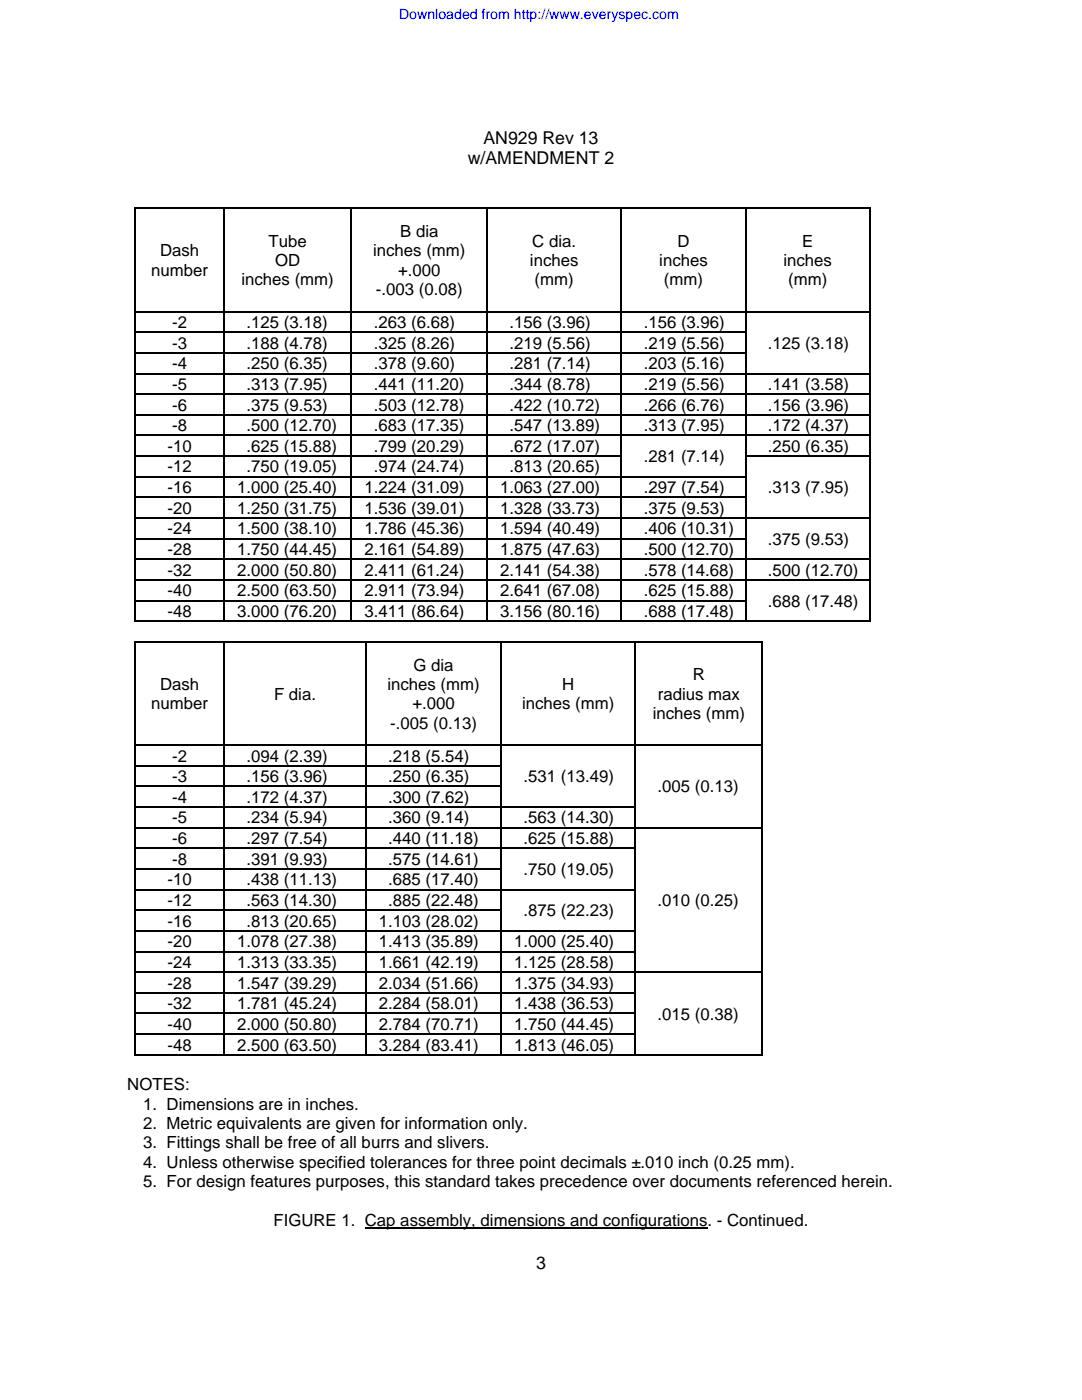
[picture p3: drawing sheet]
<svg xmlns="http://www.w3.org/2000/svg" width="216mm" height="279mm" viewBox="0 0 216 279" stroke-linecap="round" stroke-linejoin="round" font-family="sans-serif">
<defs><g id="words">
<g font-size="3.5">
<text x="96.5" y="28.7">AN929 Rev 13</text>
<text x="93.3" y="32.7">w/AMENDMENT 2</text>
<text x="107" y="253.2">3</text>
</g>
<g font-size="3.3">
<text x="79.9" y="47.3">B dia</text>
<text x="31.9" y="51.2">Dash</text>
<text x="53.6" y="49.2">Tube</text>
<text x="54.9" y="53.1">OD</text>
<text x="74.5" y="51.2">inches (mm)</text>
<text x="105.8" y="53.1">inches</text>
<text x="106.2" y="49.2">C dia.</text>
<text x="131.6" y="53.1">inches</text>
<text x="135.2" y="49.2">D</text>
<text x="156.3" y="53.1">inches</text>
<text x="160.1" y="49.2">E</text>
<text x="30.2" y="55">number</text>
<text x="48.2" y="56.9">inches (mm)</text>
<text x="75" y="58.9">-.003 (0.08)</text>
<text x="79.4" y="55">+.000</text>
<text x="106.7" y="56.9">(mm)</text>
<text x="132.5" y="56.9">(mm)</text>
<text x="157.3" y="56.9">(mm)</text>
<text x="34.4" y="65.5">-2</text>
<text x="49.2" y="65.5">.125 (3.18)</text>
<text x="74.6" y="65.5">.263 (6.68)</text>
<text x="101.7" y="65.5">.156 (3.96)</text>
<text x="128.4" y="65.5">.156 (3.96)</text>
<text x="34.4" y="69.6">-3</text>
<text x="49.2" y="69.6">.188 (4.78)</text>
<text x="74.6" y="69.6">.325 (8.26)</text>
<text x="101.7" y="69.6">.219 (5.56)</text>
<text x="128.4" y="69.6">.219 (5.56)</text>
<text x="153.2" y="69.6">.125 (3.18)</text>
<text x="34.4" y="73.7">-4</text>
<text x="34.4" y="77.8">-5</text>
<text x="49.2" y="73.7">.250 (6.35)</text>
<text x="49.2" y="77.8">.313 (7.95)</text>
<text x="74.6" y="73.7">.378 (9.60)</text>
<text x="74.6" y="77.8">.441 (11.20)</text>
<text x="101.7" y="73.7">.281 (7.14)</text>
<text x="101.7" y="77.8">.344 (8.78)</text>
<text x="128.4" y="73.7">.203 (5.16)</text>
<text x="128.4" y="77.8">.219 (5.56)</text>
<text x="153.2" y="77.8">.141 (3.58)</text>
<text x="34.4" y="81.9">-6</text>
<text x="49.2" y="81.9">.375 (9.53)</text>
<text x="74.6" y="81.9">.503 (12.78)</text>
<text x="101.7" y="81.9">.422 (10.72)</text>
<text x="128.4" y="81.9">.266 (6.76)</text>
<text x="153.2" y="81.9">.156 (3.96)</text>
<text x="34.4" y="86">-8</text>
<text x="49.2" y="86">.500 (12.70)</text>
<text x="74.6" y="86">.683 (17.35)</text>
<text x="101.7" y="86">.547 (13.89)</text>
<text x="128.4" y="86">.313 (7.95)</text>
<text x="153.2" y="86">.172 (4.37)</text>
<text x="33.4" y="90.2">-10</text>
<text x="33.4" y="94.3">-12</text>
<text x="49.2" y="90.2">.625 (15.88)</text>
<text x="49.2" y="94.3">.750 (19.05)</text>
<text x="74.6" y="90.2">.799 (20.29)</text>
<text x="74.6" y="94.3">.974 (24.74)</text>
<text x="101.7" y="90.2">.672 (17.07)</text>
<text x="101.7" y="94.3">.813 (20.65)</text>
<text x="128.4" y="92.2">.281 (7.14)</text>
<text x="153.2" y="90.2">.250 (6.35)</text>
<text x="33.4" y="98.4">-16</text>
<text x="47.3" y="98.4">1.000 (25.40)</text>
<text x="72.7" y="98.4">1.224 (31.09)</text>
<text x="99.8" y="98.4">1.063 (27.00)</text>
<text x="128.4" y="98.4">.297 (7.54)</text>
<text x="153.2" y="98.4">.313 (7.95)</text>
<text x="33.4" y="102.5">-20</text>
<text x="33.4" y="106.6">-24</text>
<text x="47.3" y="102.5">1.250 (31.75)</text>
<text x="47.3" y="106.6">1.500 (38.10)</text>
<text x="72.7" y="102.5">1.536 (39.01)</text>
<text x="72.7" y="106.6">1.786 (45.36)</text>
<text x="99.8" y="102.5">1.328 (33.73)</text>
<text x="99.8" y="106.6">1.594 (40.49)</text>
<text x="128.4" y="102.5">.375 (9.53)</text>
<text x="128.4" y="106.6">.406 (10.31)</text>
<text x="33.4" y="110.8">-28</text>
<text x="47.3" y="110.8">1.750 (44.45)</text>
<text x="72.7" y="110.8">2.161 (54.89)</text>
<text x="99.8" y="110.8">1.875 (47.63)</text>
<text x="128.4" y="110.8">.500 (12.70)</text>
<text x="153.2" y="108.7">.375 (9.53)</text>
<text x="33.4" y="114.9">-32</text>
<text x="33.4" y="119">-40</text>
<text x="47.3" y="114.9">2.000 (50.80)</text>
<text x="47.3" y="119">2.500 (63.50)</text>
<text x="72.7" y="114.9">2.411 (61.24)</text>
<text x="72.7" y="119">2.911 (73.94)</text>
<text x="99.8" y="114.9">2.141 (54.38)</text>
<text x="99.8" y="119">2.641 (67.08)</text>
<text x="128.4" y="114.9">.578 (14.68)</text>
<text x="128.4" y="119">.625 (15.88)</text>
<text x="153.2" y="114.9">.500 (12.70)</text>
<text x="33.4" y="123.1">-48</text>
<text x="47.3" y="123.1">3.000 (76.20)</text>
<text x="72.7" y="123.1">3.411 (86.64)</text>
<text x="99.8" y="123.1">3.156 (80.16)</text>
<text x="128.4" y="123.1">.688 (17.48)</text>
<text x="153.2" y="121.1">.688 (17.48)</text>
<text x="31.9" y="137.7">Dash</text>
<text x="77.3" y="137.7">inches (mm)</text>
<text x="82.5" y="133.8">G dia</text>
<text x="112.2" y="137.7">H</text>
<text x="138.2" y="135.8">R</text>
<text x="30.2" y="141.5">number</text>
<text x="54.7" y="139.6">F dia.</text>
<text x="82.3" y="141.5">+.000</text>
<text x="104.2" y="141.5">inches (mm)</text>
<text x="130.2" y="143.5">inches (mm)</text>
<text x="131.3" y="139.6">radius max</text>
<text x="77.9" y="145.4">-.005 (0.13)</text>
<text x="34.4" y="152">-2</text>
<text x="49.2" y="152">.094 (2.39)</text>
<text x="77.5" y="152">.218 (5.54)</text>
<text x="34.4" y="156.1">-3</text>
<text x="34.4" y="160.2">-4</text>
<text x="49.2" y="156.1">.156 (3.96)</text>
<text x="49.2" y="160.2">.172 (4.37)</text>
<text x="77.5" y="156.1">.250 (6.35)</text>
<text x="77.5" y="160.2">.300 (7.62)</text>
<text x="104.5" y="156.1">.531 (13.49)</text>
<text x="131.2" y="158.2">.005 (0.13)</text>
<text x="34.4" y="164.3">-5</text>
<text x="49.2" y="164.3">.234 (5.94)</text>
<text x="77.5" y="164.3">.360 (9.14)</text>
<text x="104.5" y="164.3">.563 (14.30)</text>
<text x="34.4" y="168.5">-6</text>
<text x="34.4" y="172.6">-8</text>
<text x="49.2" y="168.5">.297 (7.54)</text>
<text x="49.2" y="172.6">.391 (9.93)</text>
<text x="77.5" y="168.5">.440 (11.18)</text>
<text x="77.5" y="172.6">.575 (14.61)</text>
<text x="104.5" y="168.5">.625 (15.88)</text>
<text x="33.4" y="176.7">-10</text>
<text x="49.2" y="176.7">.438 (11.13)</text>
<text x="77.5" y="176.7">.685 (17.40)</text>
<text x="104.5" y="174.6">.750 (19.05)</text>
<text x="33.4" y="180.8">-12</text>
<text x="33.4" y="184.9">-16</text>
<text x="49.2" y="180.8">.563 (14.30)</text>
<text x="49.2" y="184.9">.813 (20.65)</text>
<text x="75.6" y="184.9">1.103 (28.02)</text>
<text x="77.5" y="180.8">.885 (22.48)</text>
<text x="104.5" y="182.9">.875 (22.23)</text>
<text x="131.2" y="180.8">.010 (0.25)</text>
<text x="33.4" y="189.1">-20</text>
<text x="47.3" y="189.1">1.078 (27.38)</text>
<text x="75.6" y="189.1">1.413 (35.89)</text>
<text x="102.6" y="189.1">1.000 (25.40)</text>
<text x="33.4" y="193.2">-24</text>
<text x="33.4" y="197.3">-28</text>
<text x="47.3" y="193.2">1.313 (33.35)</text>
<text x="47.3" y="197.3">1.547 (39.29)</text>
<text x="75.6" y="193.2">1.661 (42.19)</text>
<text x="75.6" y="197.3">2.034 (51.66)</text>
<text x="102.6" y="193.2">1.125 (28.58)</text>
<text x="102.6" y="197.3">1.375 (34.93)</text>
<text x="33.4" y="201.4">-32</text>
<text x="47.3" y="201.4">1.781 (45.24)</text>
<text x="75.6" y="201.4">2.284 (58.01)</text>
<text x="102.6" y="201.4">1.438 (36.53)</text>
<text x="131.2" y="203.5">.015 (0.38)</text>
<text x="33.4" y="205.5">-40</text>
<text x="33.4" y="209.7">-48</text>
<text x="47.3" y="205.5">2.000 (50.80)</text>
<text x="47.3" y="209.7">2.500 (63.50)</text>
<text x="75.6" y="205.5">2.784 (70.71)</text>
<text x="75.6" y="209.7">3.284 (83.41)</text>
<text x="102.6" y="205.5">1.750 (44.45)</text>
<text x="102.6" y="209.7">1.813 (46.05)</text>
<text x="25.4" y="217.6">NOTES:</text>
<text x="28.6" y="221.5">1. Dimensions are in inches.</text>
<text x="28.6" y="225.3">2. Metric equivalents are given for information only.</text>
<text x="28.6" y="229.2">3. Fittings shall be free of all burrs and slivers.</text>
<text x="28.6" y="233">4. Unless otherwise specified tolerances for three point decimals ±.010 inch (0.25 mm).</text>
<text x="28.6" y="236.9">5. For design features purposes, this standard takes precedence over documents referenced herein.</text>
<text x="54.6" y="244.6">FIGURE 1. Cap assembly, dimensions and configurations. - Continued.</text>
</g>
<text font-size="2.8" fill="#00f" x="79.6" y="3.8">Downloaded from http://www.everyspec.com</text>
</g></defs>
<g fill="#000">
<path d="M26.9 41.4h.2v.3h-.2zM44.6 41.7h.3zM44.6 41.4h.3v.3h-.3zM70 41.7h.3zM70 41.4h.3v.3h-.3zM97.1 41.7h.2zM97.1 41.4h.2v.3h-.2zM123.9 41.7h.2zM123.9 41.4h.2v.3h-.2zM148.7 41.7h.2zM148.7 41.4h.2v.3h-.2zM173.5 41.4h.2v.3h-.2z"/>
<path d="M26.9 62.1h.2v.2h-.2zM26.9 66.2h.2v.3h-.2zM26.9 70.3h.2v.3h-.2zM26.9 74.4h.2v.3h-.2zM26.9 78.5h.2v.3h-.2zM44.6 62.1h.3v.2h-.3zM44.6 66.2h.3v.3h-.3zM44.6 70.3h.3v.3h-.3zM44.6 74.4h.3v.3h-.3zM44.6 78.5h.3v.3h-.3zM70 62.1h.3v.2h-.3zM70 66.2h.3v.3h-.3z"/>
<path d="M70 70.3h.3v.3h-.3zM70 74.4h.3v.3h-.3zM70 78.5h.3v.3h-.3zM97.1 62.1h.2v.2h-.2zM97.1 66.2h.2v.3h-.2zM97.1 70.3h.2v.3h-.2zM97.1 74.4h.2v.3h-.2zM97.1 78.5h.2v.3h-.2zM123.9 62.1h.2v.2h-.2zM123.9 66.2h.2v.3h-.2zM123.9 70.3h.2v.3h-.2zM123.9 74.4h.2v.3h-.2z"/>
<path d="M123.9 78.5h.2v.3h-.2zM148.7 62.1h.2v.2h-.2zM148.7 66.2h.2v.3h-.2zM148.7 70.3h.2v.3h-.2zM148.7 74.4h.2v.3h-.2zM148.7 78.5h.2v.3h-.2zM173.5 62.1h.2v.2h-.2zM173.5 66.2h.2v.3h-.2zM173.5 70.3h.2v.3h-.2zM173.5 74.4h.2v.3h-.2zM173.5 78.5h.2v.3h-.2zM26.9 82.7h.2v.2h-.2z"/>
<path d="M26.9 86.8h.2v.2h-.2zM26.9 90.9h.2v.3h-.2zM26.9 95h.2v.3h-.2zM26.9 99.1h.2v.3h-.2zM44.6 82.7h.3v.2h-.3zM44.6 86.8h.3v.2h-.3zM44.6 90.9h.3v.3h-.3zM44.6 95h.3v.3h-.3zM44.6 99.1h.3v.3h-.3zM70 82.7h.3v.2h-.3zM70 86.8h.3v.2h-.3zM70 90.9h.3v.3h-.3z"/>
<path d="M70 95h.3v.3h-.3zM70 99.1h.3v.3h-.3zM97.1 82.7h.2v.2h-.2zM97.1 86.8h.2v.2h-.2zM97.1 90.9h.2v.3h-.2zM97.1 95h.2v.3h-.2zM97.1 99.1h.2v.3h-.2zM123.9 82.7h.2v.2h-.2zM123.9 86.8h.2v.2h-.2zM123.9 90.9h.2v.3h-.2zM123.9 95h.2v.3h-.2zM123.9 99.1h.2v.3h-.2z"/>
<path d="M148.7 82.7h.2v.2h-.2zM148.7 86.8h.2v.2h-.2zM148.7 90.9h.2v.3h-.2zM148.7 95h.2v.3h-.2zM148.7 99.1h.2v.3h-.2zM173.5 82.7h.2v.2h-.2zM173.5 86.8h.2v.2h-.2zM173.5 90.9h.2v.3h-.2zM173.5 95h.2v.3h-.2zM173.5 99.1h.2v.3h-.2zM26.9 103.3h.2v.2h-.2zM26.9 107.4h.2v.2h-.2z"/>
<path d="M26.9 111.5h.2v.3h-.2zM26.9 115.6h.2v.3h-.2zM26.9 119.7h.2v.3h-.2zM44.6 103.3h.3v.2h-.3zM44.6 107.4h.3v.2h-.3zM44.6 111.5h.3v.3h-.3zM44.6 115.6h.3v.3h-.3zM44.6 119.7h.3v.3h-.3zM70 103.3h.3v.2h-.3zM70 107.4h.3v.2h-.3zM70 111.5h.3v.3h-.3zM70 115.6h.3v.3h-.3z"/>
<path d="M70 119.7h.3v.3h-.3zM97.1 103.3h.2v.2h-.2zM97.1 107.4h.2v.2h-.2zM97.1 111.5h.2v.3h-.2zM97.1 115.6h.2v.3h-.2zM97.1 119.7h.2v.3h-.2zM123.9 103.3h.2v.2h-.2zM123.9 107.4h.2v.2h-.2zM123.9 111.5h.2v.3h-.2zM123.9 115.6h.2v.3h-.2zM123.9 119.7h.2v.3h-.2zM148.7 103.3h.2v.2h-.2z"/>
<path d="M148.7 107.4h.2v.2h-.2zM148.7 111.5h.2v.3h-.2zM148.7 115.6h.2v.3h-.2zM148.7 119.7h.2v.3h-.2zM173.5 103.3h.2v.2h-.2zM173.5 107.4h.2v.2h-.2zM173.5 111.5h.2v.3h-.2zM173.5 115.6h.2v.3h-.2zM173.5 119.7h.2v.3h-.2zM26.9 123.8h.2v.3h-.2zM26.9 128h.2v.2h-.2zM44.6 123.8h.3v.3h-.3z"/>
<path d="M44.6 128.2h.3zM44.6 128h.3v.2h-.3zM70 123.8h.3v.3h-.3zM72.9 128.2h.3zM72.9 128h.3v.2h-.3zM97.1 123.8h.2v.3h-.2zM99.9 128.2h.2zM99.9 128h.2v.2h-.2zM123.9 123.8h.2v.3h-.2zM126.6 128.2h.3zM126.6 128h.3v.2h-.3zM148.7 123.8h.2v.3h-.2z"/>
<path d="M152 128h.3v.2h-.3zM173.5 123.8h.2v.3h-.2zM26.9 148.6h.2v.3h-.2zM26.9 152.7h.2v.3h-.2zM26.9 156.8h.2v.3h-.2zM44.6 148.6h.3v.3h-.3zM44.6 152.7h.3v.3h-.3zM44.6 156.8h.3v.3h-.3zM72.9 148.6h.3v.3h-.3zM72.9 152.7h.3v.3h-.3zM72.9 156.8h.3v.3h-.3zM99.9 148.6h.2v.3h-.2z"/>
<path d="M99.9 152.7h.2v.3h-.2zM99.9 156.8h.2v.3h-.2zM126.6 148.6h.3v.3h-.3zM126.6 152.7h.3v.3h-.3zM126.6 156.8h.3v.3h-.3zM152 148.6h.3v.3h-.3zM152 152.7h.3v.3h-.3zM152 156.8h.3v.3h-.3zM26.9 161h.2v.2h-.2zM26.9 165.1h.2v.2h-.2zM26.9 169.2h.2v.3h-.2zM26.9 173.3h.2v.3h-.2z"/>
<path d="M26.9 177.4h.2v.3h-.2zM44.6 161h.3v.2h-.3zM44.6 165.1h.3v.2h-.3zM44.6 169.2h.3v.3h-.3zM44.6 173.3h.3v.3h-.3zM44.6 177.4h.3v.3h-.3zM72.9 161h.3v.2h-.3zM72.9 165.1h.3v.2h-.3zM72.9 169.2h.3v.3h-.3zM72.9 173.3h.3v.3h-.3zM72.9 177.4h.3v.3h-.3zM99.9 161h.2v.2h-.2z"/>
<path d="M99.9 165.1h.2v.2h-.2zM99.9 169.2h.2v.3h-.2zM99.9 173.3h.2v.3h-.2zM99.9 177.4h.2v.3h-.2zM126.6 161h.3v.2h-.3zM126.6 165.1h.3v.2h-.3zM126.6 169.2h.3v.3h-.3zM126.6 173.3h.3v.3h-.3zM126.6 177.4h.3v.3h-.3zM152 161h.3v.2h-.3zM152 165.1h.3v.2h-.3zM152 169.2h.3v.3h-.3z"/>
<path d="M152 173.3h.3v.3h-.3zM152 177.4h.3v.3h-.3zM26.9 181.5h.2v.3h-.2zM26.9 185.7h.2v.2h-.2zM26.9 189.8h.2v.3h-.2zM26.9 193.9h.2v.3h-.2zM26.9 198h.2v.3h-.2zM44.6 181.5h.3v.3h-.3zM44.6 185.7h.3v.2h-.3zM44.6 189.8h.3v.3h-.3zM44.6 193.9h.3v.3h-.3zM44.6 198h.3v.3h-.3z"/>
<path d="M72.9 181.5h.3v.3h-.3zM72.9 185.7h.3v.2h-.3zM72.9 189.8h.3v.3h-.3zM72.9 193.9h.3v.3h-.3zM72.9 198h.3v.3h-.3zM99.9 181.5h.2v.3h-.2zM99.9 185.7h.2v.2h-.2zM99.9 189.8h.2v.3h-.2zM99.9 193.9h.2v.3h-.2zM99.9 198h.2v.3h-.2zM126.6 181.5h.3v.3h-.3zM126.6 185.7h.3v.2h-.3z"/>
<path d="M126.6 189.8h.3v.3h-.3zM126.6 193.9h.3v.3h-.3zM126.6 198h.3v.3h-.3zM152 181.5h.3v.3h-.3zM152 185.7h.3v.2h-.3zM152 189.8h.3v.3h-.3zM152 193.9h.3v.3h-.3zM152 198h.3v.3h-.3zM26.9 202.1h.2v.3h-.2zM26.9 206.2h.2v.3h-.2zM26.9 210.4h.2v.2h-.2zM44.6 202.1h.3v.3h-.3z"/>
<path d="M44.6 206.2h.3v.3h-.3zM44.6 210.4h.3v.2h-.3zM72.9 202.1h.3v.3h-.3zM72.9 206.2h.3v.3h-.3zM72.9 210.4h.3v.2h-.3zM99.9 202.1h.2v.3h-.2zM99.9 206.2h.2v.3h-.2zM99.9 210.4h.2v.2h-.2zM126.6 202.1h.3v.3h-.3zM126.6 206.2h.3v.3h-.3zM126.6 210.4h.3v.2h-.3zM152 202.1h.3v.3h-.3z"/>
<path d="M152 206.2h.3v.3h-.3zM152 210.4h.3v.2h-.3z"/>
</g>
<g fill="none" stroke="#000" stroke-width=".25">
<path d="M27 41.7v20.4M27.1 41.6h17.5M44.7 41.7v20.4M44.9 41.6h25.1M70.1 41.7v20.4M70.3 41.6h26.8M97.2 41.7v20.4M97.3 41.6h26.6M124 41.7v20.4M124.1 41.6h24.6M148.8 41.7v20.4M148.9 41.6h24.6"/>
<path d="M173.6 41.7v20.4M27 62.3v3.9M27 66.5v3.8M27 70.6v3.8M27 74.7v3.8M27 78.8v3.9M27.1 62.2h17.5M27.1 66.3h17.5M27.1 70.4h17.5M27.1 74.5h17.5M27.1 78.7h17.5M44.7 62.3v3.9"/>
<path d="M44.7 66.5v3.8M44.7 70.6v3.8M44.7 74.7v3.8M44.7 78.8v3.9M44.9 62.2h25.1M44.9 66.3h25.1M44.9 70.4h25.1M44.9 74.5h25.1M44.9 78.7h25.1M70.1 62.3v3.9M70.1 66.5v3.8M70.1 70.6v3.8"/>
<path d="M70.1 74.7v3.8M70.1 78.8v3.9M70.3 62.2h26.8M70.3 66.3h26.8M70.3 70.4h26.8M70.3 74.5h26.8M70.3 78.7h26.8M97.2 62.3v3.9M97.2 66.5v3.8M97.2 70.6v3.8M97.2 74.7v3.8M97.2 78.8v3.9"/>
<path d="M97.3 62.2h26.6M97.3 66.3h26.6M97.3 70.4h26.6M97.3 74.5h26.6M97.3 78.7h26.6M124 62.3v3.9M124 66.5v3.8M124 70.6v3.8M124 74.7v3.8M124 78.8v3.9M124.1 62.2h24.6M124.1 66.3h24.6"/>
<path d="M124.1 70.4h24.6M124.1 74.5h24.6M124.1 78.7h24.6M148.8 62.3v3.9M148.8 66.5v3.8M148.8 70.6v3.8M148.8 74.7v3.8M148.8 78.8v3.9M148.9 62.2h24.6M148.9 74.5h24.6M148.9 78.7h24.6M173.6 62.3v3.9"/>
<path d="M173.6 66.5v3.8M173.6 70.6v3.8M173.6 74.7v3.8M173.6 78.8v3.9M27 82.9v3.9M27 87v3.9M27 91.2v3.8M27 95.3v3.8M27 99.4v3.9M27.1 82.8h17.5M27.1 86.9h17.5M27.1 91h17.5"/>
<path d="M27.1 95.1h17.5M27.1 99.3h17.5M44.7 82.9v3.9M44.7 87v3.9M44.7 91.2v3.8M44.7 95.3v3.8M44.7 99.4v3.9M44.9 82.8h25.1M44.9 86.9h25.1M44.9 91h25.1M44.9 95.1h25.1M44.9 99.3h25.1"/>
<path d="M70.1 82.9v3.9M70.1 87v3.9M70.1 91.2v3.8M70.1 95.3v3.8M70.1 99.4v3.9M70.3 82.8h26.8M70.3 86.9h26.8M70.3 91h26.8M70.3 95.1h26.8M70.3 99.3h26.8M97.2 82.9v3.9M97.2 87v3.9"/>
<path d="M97.2 91.2v3.8M97.2 95.3v3.8M97.2 99.4v3.9M97.3 82.8h26.6M97.3 86.9h26.6M97.3 91h26.6M97.3 95.1h26.6M97.3 99.3h26.6M124 82.9v3.9M124 87v3.9M124 91.2v3.8M124 95.3v3.8"/>
<path d="M124 99.4v3.9M124.1 82.8h24.6M124.1 86.9h24.6M124.1 95.1h24.6M124.1 99.3h24.6M148.8 82.9v3.9M148.8 87v3.9M148.8 91.2v3.8M148.8 95.3v3.8M148.8 99.4v3.9M148.9 82.8h24.6M148.9 86.9h24.6"/>
<path d="M148.9 91h24.6M173.6 82.9v3.9M173.6 87v3.9M173.6 91.2v3.8M173.6 95.3v3.8M173.6 99.4v3.9M27 103.5v3.9M27 107.6v3.9M27 111.8v3.8M27 115.9v3.8M27 120v3.8M27.1 103.4h17.5"/>
<path d="M27.1 107.5h17.5M27.1 111.6h17.5M27.1 115.7h17.5M27.1 119.8h17.5M44.7 103.5v3.9M44.7 107.6v3.9M44.7 111.8v3.8M44.7 115.9v3.8M44.7 120v3.8M44.9 103.4h25.1M44.9 107.5h25.1M44.9 111.6h25.1"/>
<path d="M44.9 115.7h25.1M44.9 119.8h25.1M70.1 103.5v3.9M70.1 107.6v3.9M70.1 111.8v3.8M70.1 115.9v3.8M70.1 120v3.8M70.3 103.4h26.8M70.3 107.5h26.8M70.3 111.6h26.8M70.3 115.7h26.8M70.3 119.8h26.8"/>
<path d="M97.2 103.5v3.9M97.2 107.6v3.9M97.2 111.8v3.8M97.2 115.9v3.8M97.2 120v3.8M97.3 103.4h26.6M97.3 107.5h26.6M97.3 111.6h26.6M97.3 115.7h26.6M97.3 119.8h26.6M124 103.5v3.9M124 107.6v3.9"/>
<path d="M124 111.8v3.8M124 115.9v3.8M124 120v3.8M124.1 103.4h24.6M124.1 107.5h24.6M124.1 111.6h24.6M124.1 115.7h24.6M124.1 119.8h24.6M148.8 103.5v3.9M148.8 107.6v3.9M148.8 111.8v3.8M148.8 115.9v3.8"/>
<path d="M148.8 120v3.8M148.9 103.4h24.6M148.9 111.6h24.6M148.9 115.7h24.6M173.6 103.5v3.9M173.6 107.6v3.9M173.6 111.8v3.8M173.6 115.9v3.8M173.6 120v3.8M27 128.2v20.4M27.1 124h17.5M27.1 128.1h17.5"/>
<path d="M44.7 128.2v20.4M44.9 124h25.1M44.9 128.1h28M70.3 124h26.8M73 128.2v20.4M73.2 128.1h26.7M97.3 124h26.6M100 128.2v20.4M100.1 128.1h26.5M124.1 124h24.6M126.8 128.2v20.4M126.9 128.1h25.1"/>
<path d="M148.9 124h24.6M152.1 128.2v20.4M27 148.9v3.8M27 153v3.8M27 157.1v3.9M27.1 148.7h17.5M27.1 152.8h17.5M27.1 157h17.5M44.7 148.9v3.8M44.7 153v3.8M44.7 157.1v3.9M44.9 148.7h28"/>
<path d="M44.9 152.8h28M44.9 157h28M73 148.9v3.8M73 153v3.8M73 157.1v3.9M73.2 148.7h26.7M73.2 152.8h26.7M73.2 157h26.7M100 148.9v3.8M100 153v3.8M100 157.1v3.9M100.1 148.7h26.5"/>
<path d="M126.8 148.9v3.8M126.8 153v3.8M126.8 157.1v3.9M126.9 148.7h25.1M152.1 148.9v3.8M152.1 153v3.8M152.1 157.1v3.9M27 161.2v3.9M27 165.3v3.9M27 169.5v3.8M27 173.6v3.8M27 177.7v3.8"/>
<path d="M27.1 161.1h17.5M27.1 165.2h17.5M27.1 169.3h17.5M27.1 173.4h17.5M27.1 177.5h17.5M44.7 161.2v3.9M44.7 165.3v3.9M44.7 169.5v3.8M44.7 173.6v3.8M44.7 177.7v3.8M44.9 161.1h28M44.9 165.2h28"/>
<path d="M44.9 169.3h28M44.9 173.4h28M44.9 177.5h28M73 161.2v3.9M73 165.3v3.9M73 169.5v3.8M73 173.6v3.8M73 177.7v3.8M73.2 161.1h26.7M73.2 165.2h26.7M73.2 169.3h26.7M73.2 173.4h26.7"/>
<path d="M73.2 177.5h26.7M100 161.2v3.9M100 165.3v3.9M100 169.5v3.8M100 173.6v3.8M100 177.7v3.8M100.1 161.1h26.5M100.1 165.2h26.5M100.1 169.3h26.5M100.1 177.5h26.5M126.8 161.2v3.9M126.8 165.3v3.9"/>
<path d="M126.8 169.5v3.8M126.8 173.6v3.8M126.8 177.7v3.8M126.9 165.2h25.1M152.1 161.2v3.9M152.1 165.3v3.9M152.1 169.5v3.8M152.1 173.6v3.8M152.1 177.7v3.8M27 181.8v3.9M27 185.9v3.9M27 190.1v3.8"/>
<path d="M27 194.2v3.8M27 198.3v3.8M27.1 181.7h17.5M27.1 185.8h17.5M27.1 189.9h17.5M27.1 194h17.5M27.1 198.1h17.5M44.7 181.8v3.9M44.7 185.9v3.9M44.7 190.1v3.8M44.7 194.2v3.8M44.7 198.3v3.8"/>
<path d="M44.9 181.7h28M44.9 185.8h28M44.9 189.9h28M44.9 194h28M44.9 198.1h28M73 181.8v3.9M73 185.9v3.9M73 190.1v3.8M73 194.2v3.8M73 198.3v3.8M73.2 181.7h26.7M73.2 185.8h26.7"/>
<path d="M73.2 189.9h26.7M73.2 194h26.7M73.2 198.1h26.7M100 181.8v3.9M100 185.9v3.9M100 190.1v3.8M100 194.2v3.8M100 198.3v3.8M100.1 185.8h26.5M100.1 189.9h26.5M100.1 194h26.5M100.1 198.1h26.5"/>
<path d="M126.8 181.8v3.9M126.8 185.9v3.9M126.8 190.1v3.8M126.8 194.2v3.8M126.8 198.3v3.8M126.9 194h25.1M152.1 181.8v3.9M152.1 185.9v3.9M152.1 190.1v3.8M152.1 194.2v3.8M152.1 198.3v3.8M27 202.4v3.8"/>
<path d="M27 206.5v3.9M27.1 202.2h17.5M27.1 206.4h17.5M27.1 210.5h17.5M44.7 202.4v3.8M44.7 206.5v3.9M44.9 202.2h28M44.9 206.4h28M44.9 210.5h28M73 202.4v3.8M73 206.5v3.9M73.2 202.2h26.7"/>
<path d="M73.2 206.4h26.7M73.2 210.5h26.7M100 202.4v3.8M100 206.5v3.9M100.1 202.2h26.5M100.1 206.4h26.5M100.1 210.5h26.5M126.8 202.4v3.8M126.8 206.5v3.9M126.9 210.5h25.1M152.1 202.4v3.8M152.1 206.5v3.9"/>
<path d="M72.8 245.1h68.4"/>
</g>
<path d="M79.6 1.8h56.7v2.6h-56.7z" fill="#fff"/>
<use href="#words"/>
</svg>
